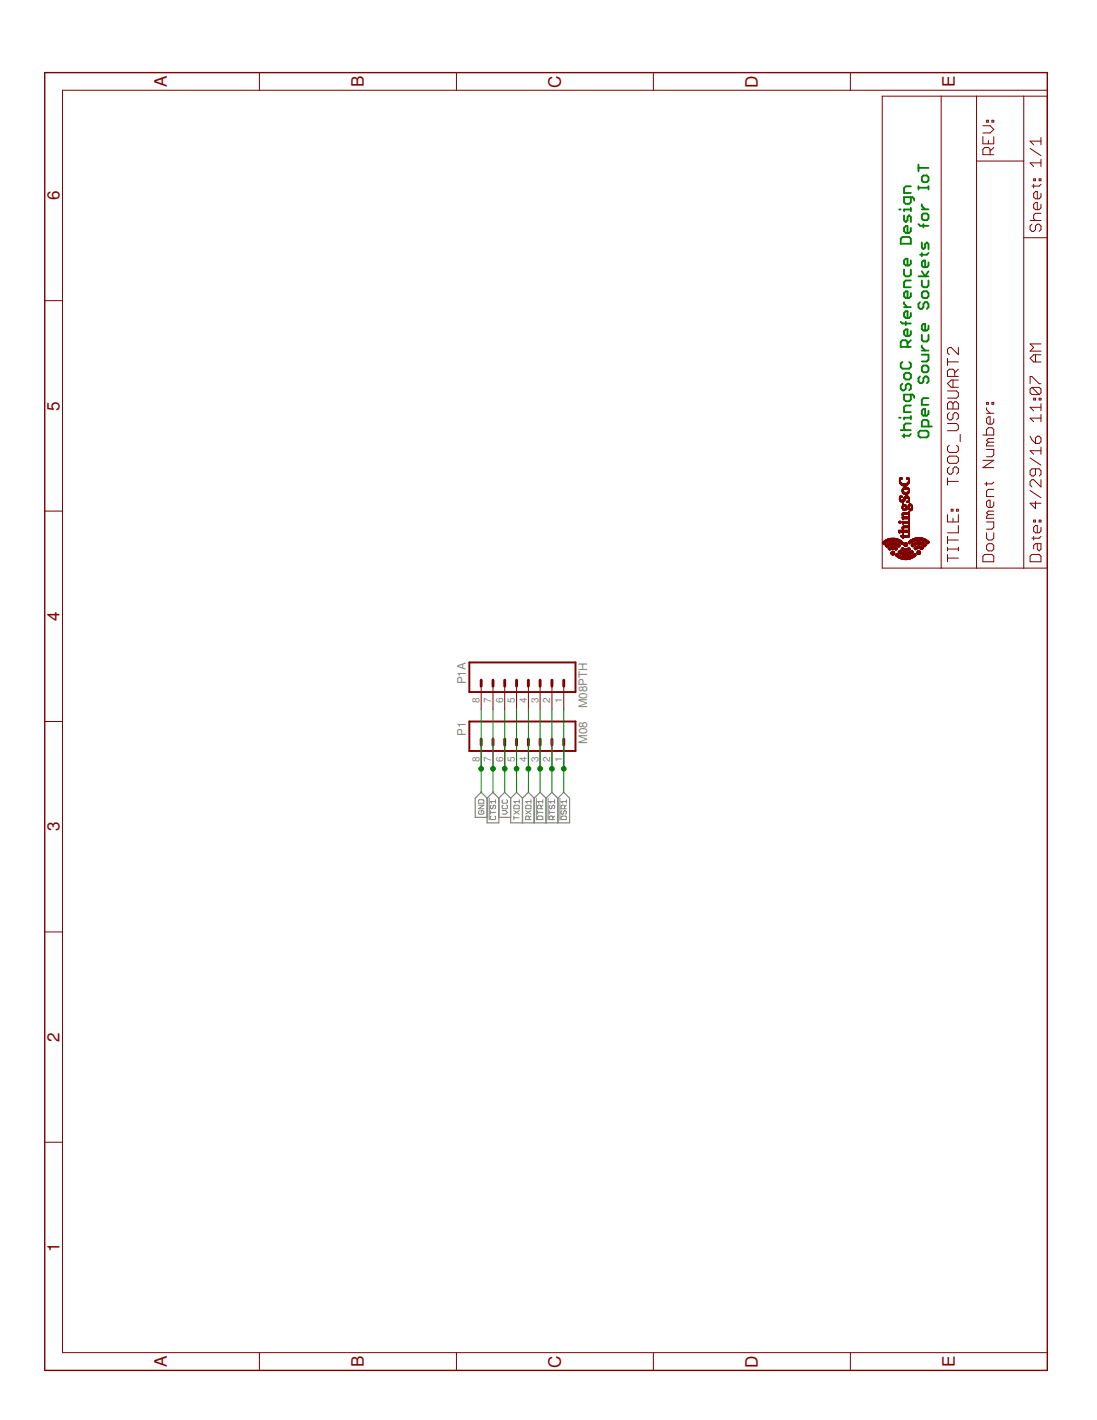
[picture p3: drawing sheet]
<svg xmlns="http://www.w3.org/2000/svg" width="216mm" height="279mm" viewBox="0 0 216 279" stroke-linecap="round" stroke-linejoin="round" font-family="sans-serif">
<defs><g id="words">
<g font-size="3.4" fill="#800000">
<text x="32.9" y="17.1" transform="rotate(-90 32.9 17.1)">A</text>
<text x="71.6" y="17.1" transform="rotate(-90 71.6 17.1)">B</text>
<text x="110.4" y="17.2" transform="rotate(-90 110.4 17.2)">C</text>
<text x="149.2" y="17.2" transform="rotate(-90 149.2 17.2)">D</text>
<text x="187.9" y="17.1" transform="rotate(-90 187.9 17.1)">E</text>
<text x="11.7" y="39.4" transform="rotate(-90 11.7 39.4)">6</text>
<text x="11.7" y="80.8" transform="rotate(-90 11.7 80.8)">5</text>
<text x="11.7" y="122.2" transform="rotate(-90 11.7 122.2)">4</text>
<text x="11.7" y="163.6" transform="rotate(-90 11.7 163.6)">3</text>
<text x="11.7" y="205" transform="rotate(-90 11.7 205)">2</text>
<text x="11.7" y="246.4" transform="rotate(-90 11.7 246.4)">1</text>
<text x="32.9" y="269" transform="rotate(-90 32.9 269)">A</text>
<text x="71.6" y="269" transform="rotate(-90 71.6 269)">B</text>
<text x="110.4" y="269.1" transform="rotate(-90 110.4 269.1)">C</text>
<text x="149.2" y="269.1" transform="rotate(-90 149.2 269.1)">D</text>
<text x="187.9" y="269" transform="rotate(-90 187.9 269)">E</text>
</g>
<g font-size="2.3" fill="#808080">
<text x="91.7" y="134.7" transform="rotate(-90 91.7 134.7)">P1A</text>
<text x="115.6" y="139.4" transform="rotate(-90 115.6 139.4)">M08PTH</text>
<text x="91.7" y="144.8" transform="rotate(-90 91.7 144.8)">P1</text>
<text x="115.6" y="146.4" transform="rotate(-90 115.6 146.4)">M08</text>
</g>
<g font-size="2" fill="#808080">
<text x="94.4" y="138.2" transform="rotate(-90 94.4 138.2)">8</text>
<text x="96.7" y="138.2" transform="rotate(-90 96.7 138.2)">7</text>
<text x="99" y="138.2" transform="rotate(-90 99 138.2)">6</text>
<text x="101.3" y="138.2" transform="rotate(-90 101.3 138.2)">5</text>
<text x="103.7" y="138.2" transform="rotate(-90 103.7 138.2)">4</text>
<text x="106" y="138.2" transform="rotate(-90 106 138.2)">3</text>
<text x="108.3" y="138.2" transform="rotate(-90 108.3 138.2)">2</text>
<text x="110.6" y="138.2" transform="rotate(-90 110.6 138.2)">1</text>
<text x="94.4" y="149.8" transform="rotate(-90 94.4 149.8)">8</text>
<text x="96.7" y="149.8" transform="rotate(-90 96.7 149.8)">7</text>
<text x="99" y="149.8" transform="rotate(-90 99 149.8)">6</text>
<text x="101.3" y="149.8" transform="rotate(-90 101.3 149.8)">5</text>
<text x="103.7" y="149.8" transform="rotate(-90 103.7 149.8)">4</text>
<text x="106" y="149.8" transform="rotate(-90 106 149.8)">3</text>
<text x="108.3" y="149.8" transform="rotate(-90 108.3 149.8)">2</text>
<text x="110.6" y="149.8" transform="rotate(-90 110.6 149.8)">1</text>
</g>
</g></defs>
<g fill="none" stroke="#808080" stroke-width=".23">
<path d="M95.9 157.1l-1.2-1.2-1.2 1.2v3.7h2.4M95.9 157.1v4.8h2.3v-4.8M95.9 157.1l1.1-1.2 1.2 1.2M98.2 157.1l1.1-1.2 1.2 1.2M100.5 157.1v4.8h11.6v-4.8l-1.1-1.2-1.2 1.2M100.5 157.1l1.2-1.2 1.1 1.2M102.8 157.1v4.8M102.8 157.1l1.2-1.2 1.1 1.2M105.1 157.1v4.8M105.1 157.1l1.2-1.2 1.2 1.2M107.5 157.1l1.1-1.2 1.2 1.2M107.5 157.1v4.8"/>
<path d="M109.8 157.1v4.8M98.2 160.8h2.3"/>
</g>
<g fill="none" stroke="#808080" stroke-width=".2">
<path d="M94.2 158.4h1l-1 .7h1M94.3 159.5l-.1 .2v.3l.1 .2h.7l.2-.2v-.3l-.2-.2h-.3v.4M94.3 157.4h.7l.2 .1v.6h-1v-.6zM96.3 157.1v4.2M96.5 159.5v.7M96.5 159.9h1M96.7 158.4l-.2 .2v.4l.3 .1 .2-.1v-.4l.4-.2 .1 .2v.4l-.1 .1M97.5 157.7h-1l.3 .4M97.5 157.4v.7M98.8 159.5h.7l.4 .4-.4 .3h-.7M99 158.4l-.2 .2v.4l.2 .1h.7l.2-.1v-.4l-.2-.2M99 157.4l-.2 .1v.4l.2 .2h.7l.2-.2v-.4l-.2-.1"/>
<path d="M101.1 158.6l.2-.2h.7l.2 .2v.5h-1.1zM101.1 159.5l1.1 .7M102.2 159.5l-1.1 .7M102.2 157.4v.7M102.2 157.7h-1.1l.4 .4M103.5 158.6l.1-.2h.7l.2 .2v.5h-1zM103.5 159.5l1 .7M104.5 157.7h-1l.3 .4M104.5 159.5l-1 .7M104.5 157.4v.7M105.6 157.1v4.2M105.8 159.9h1"/>
<path d="M105.8 159.5v.7M106.5 159.1v-.5l-.2-.2h-.3l-.2 .2v.5h1M106.8 157.7h-1l.3 .4M106.8 157.4v.7M106.8 158.4l-.3 .4M107.9 157.1v4.2M108.1 159.9h1.1M108.1 159.5v.7M108.3 158.4l-.2 .2v.4l.2 .1 .3-.1v-.4l.2-.2 .4 .2v.4l-.2 .1M109.2 157.7h-1.1l.4 .4M109.2 157.4v.7M110.2 157.1v4.2"/>
<path d="M110.6 159.5l-.2 .2v.3l.4 .2 .2-.2v-.3l.3-.2 .2 .2v.3l-.2 .2M111.1 159.1v-.5l-.1-.2h-.4l-.2 .2v.5h1.1M111.5 157.7h-1.1l.4 .4M111.5 157.4v.7M111.5 158.4l-.4 .4M96.7 160.6l-.2 .1v.4l.2 .2h.7l.1-.2v-.4l-.1-.1M101.1 160.9h1.1M101.1 160.6v.7M104.2 161.3v-.6l-.2-.1h-.4l-.1 .1v.6h1M104.5 160.6l-.3 .3M105.8 160.7l.2-.1h.7l.1 .1v.6h-1zM108.8 161.3v-.6l-.2-.1h-.3l-.2 .1v.6h1.1"/>
<path d="M109.2 160.6l-.4 .3M110.4 160.7l.2-.1h.7l.2 .1v.6h-1.1z"/>
</g>
<g fill="none" stroke="#800000" stroke-width=".2">
<path d="M51.1 14.3v3.5M89.8 14.3v3.5M128.6 14.3v3.5M167.4 14.3v3.5M173.6 18.9h32.5v92.9h-32.5zM185.2 18.9v92.9M192.2 18.9v92.9M201.5 18.9v92.9M206.1 17.8h-193.8v248.3h193.8M192.2 31.7h9.3M193.4 26.9v1.4h2.2v-1.4M193.4 24.7h1.5l.7 .8-.7 .7h-1.5"/>
<path d="M194.2 23.7h.3v.3h-.3zM194.5 27.6v.7M194.9 30.4v-1l-.4-.4h-.7l-.4 .4v1h2.2M195.2 23.7h.4v.3h-.4zM195.6 29l-.7 .7M202.7 29.2l2.2 1.4M203.4 35.2h.4v.4h-.4zM203.4 36.3v.7M204.5 35.2h.4v.4h-.4zM204.9 27.1v1.4M204.9 31.3v1.5M204.9 38.1v.7l-.4 .3h-.7l-.4-.3v-.7l.4-.4h.4v1.4"/>
<path d="M204.9 36.3l-.4 .3h-1.4M204.9 32h-2.2l.7 .8M204.9 27.8h-2.2l.7 .7M8.8 59.2h3.5M201.5 46.8h4.6M202.7 43.4h2.2M203.1 44.1l-.4 .4v.7l.4 .3h.3l.4-.3v-.7l.4-.4h.3l.4 .4v.7l-.4 .3M204.9 40.2v.7l-.4 .4h-.7l-.4-.4v-.7l.4-.4h.4v1.5M204.9 42h-1.1l-.4 .3v.7l.4 .4M186.5 70.5v1.4M186.5 79.4l.3-.3h.4l.4 .3 .3-.3h.4l.3 .3v1.1h-2.1zM186.5 76.9h1.8l.3 .4v.7l-.3 .3h-1.8"/>
<path d="M186.5 71.2h2.1M187.6 74.8v1.4M187.6 79.4v1.1M187.9 74.1v-1.1l-.3-.4h-.8l-.3 .4v1.1h2.1M188.6 74.8h-1.4l-.7 .7 .7 .7h1.4M188.6 68.4v1.4l-1.4-1.4h-.4l-.3 .3v.7l.3 .4M188.6 72.6l-.7 .7M194.2 79.2h.3v.3h-.3zM195.2 79.2h.4v.3h-.4zM202.7 75.5v-1.4h.4l1.4 1.4h.4M203.1 76.2h1.4l.4 .4v.7l-.4 .3M203.1 76.2l-.4 .4v.7l.4 .3h1.4"/>
<path d="M203.1 76.2l1.4 1.4M203.4 78.4h.4v.3h-.4zM203.8 69.8v1.4M204.5 78.4h.4v.3h-.4zM204.9 79.4v1.4M204.9 69.8h-1.5l-.7 .7 .7 .7h1.5M204.9 67.7h-2.2l.7 .7-.7 .7h2.2M186.5 94v1.4M186.5 83.3h1.8l.3 .4v.7l-.3 .4h-1.8M186.5 94.7h2.1M186.8 81.2l-.3 .4v.7l.3 .3h.4l.4-.3v-.7l.3-.4h.4l.3 .4v.7l-.3 .3M186.8 87.6l-.3 .4v.7l.3 .3h1.5l.3-.3v-.7l-.3-.4"/>
<path d="M186.8 89.7h1.5l.3 .4v.7l-.3 .4h-1.5l-.3-.4v-.7zM186.8 91.9l-.3 .3v.7l.3 .4h.4l.4-.4v-.7l.3-.3h.4l.3 .3v.7l-.3 .4M189 85.5v1.4M193.4 85.6h2.2v-1.1l-.4-.3h-.7l-.3 .3v1.1M193.4 90.6h2.2l-2.2 1.4h2.2M194.2 88.4h1.4v1.1l-.4 .4h-1M194.2 80.2v.4l.7 .7M194.2 94.8v.8M194.2 81.3h1.4M194.5 87l-.3 .4v.3h1.4M194.5 87h1.1M195.6 82.4v.7l-.4 .4h-.7l-.3-.4v-.7l.3-.4h.4v1.5"/>
<path d="M195.6 98.8v.7l-.4 .3h-.7l-.3-.3v-.7l.3-.4h.4v1.4M195.6 96.3h-1.1l-.3 .3v1.1h1.4M195.6 94.8l-.4 .4h-1.4M195.6 86.3h-1.1l-.3 .4 .3 .3M202.7 96.5l2.2 1.4M202.7 90.1l2.2 1.4M202.7 85.8l.4 .8 .7 .6M203.8 86.2l.4-.4h.3l.4 .4v.7l-.4 .3h-.7zM203.8 92.2v1.1l-.4 .4h-.3l-.4-.4v-.7l.4-.4h1.4l.4 .4v.7l-.4 .4M203.8 98.7v1.4l-1.1-1.1h2.2M204.9 81.6v1.4M204.9 88v1.4"/>
<path d="M204.9 94.4v1.4l-1.5-1.4h-.3l-.4 .3v.8l.4 .3M204.9 88.7h-2.2l.7 .7M204.9 82.3h-2.2l.7 .7M204.9 80.1h-2.2l.7 .7M8.8 100.6h3.5M186.5 101.3v1.4h2.1v-1.4M186.5 109.8h2.1M186.5 105.5v1.5M186.5 107.7v.7M186.5 109.1v1.4M186.5 108h2.1M186.5 106.3h2.1"/>
<path d="M187.2 100.2h.4v.4h-.4zM187.6 102v.7M188.3 100.2h.3v.4h-.3zM188.6 103.4v1.4h-2.1M188.6 107.7v.7M193.4 109.5l.4-.4h1.4l.4 .4v1h-2.2zM194.2 107.3l.3-.3h.7l.4 .3v.7l-.4 .4h-.7l-.3-.4zM194.2 102.7h1.4v1.1l-.4 .3h-1M194.2 104.8v1.1l.3 .4h.7l.4-.4v-1.1M194.5 101.3l-.3 .3v.4h1.4M194.5 101.3h1.1M195.6 100.6h-1.1l-.3 .3 .3 .4"/>
<path d="M202.7 109.5l.4-.4h1.4l.4 .4v1h-2.2zM203.4 102.3h.4v.4h-.4zM203.4 105.5v.8M204.2 107v1l.3 .4 .4-.4v-1h-1.1l-.4 .3v.7M204.5 102.3h.4v.4h-.4zM204.9 103.8v.7l-.4 .3h-.7l-.4-.3v-.7l.4-.4h.4v1.4M204.9 105.5l-.4 .4h-1.4M94.7 135v4.6M97 135v4.6M99.3 135v4.6M101.7 135v4.6M104 135v4.6"/>
<path d="M106.3 135v4.6M108.6 135v4.6M111 135v4.6M8.8 142h3.5M94.7 146.6v4.6M97 146.6v4.6M99.3 146.6v4.6M101.7 146.6v4.6M104 146.6v4.6M106.3 146.6v4.6M108.6 146.6v4.6M111 146.6v4.6"/>
<path d="M8.8 183.4h3.5M8.8 224.7h3.5M51.1 266.1v3.5M89.8 266.1v3.5M128.6 266.1v3.5M167.4 266.1v3.5"/>
</g>
<path d="M8.8 14.3h197.3v255.3h-197.3z" fill="none" stroke="#800000" stroke-width=".28"/>
<path d="M92.4 130.3h20.9v5.9h-20.9zM92.4 142h20.9v5.8h-20.9z" fill="none" stroke="#800000" stroke-width=".38"/>
<g fill="none" stroke="#800000" stroke-width=".57">
<path d="M94.7 133.8v1.2M97 133.8v1.2M99.3 133.8v1.2M101.7 133.8v1.2M104 133.8v1.2M106.3 133.8v1.2M108.6 133.8v1.2M111 133.8v1.2M94.7 145.4v1.2M97 145.4v1.2M99.3 145.4v1.2M101.7 145.4v1.2"/>
<path d="M104 145.4v1.2M106.3 145.4v1.2M108.6 145.4v1.2M111 145.4v1.2"/>
</g>
<g fill="#800000" stroke="#800000" stroke-width=".2">
<path d="M182.8 106.6l.1 .2z"/>
<path d="M182.8 106.6v.2z"/>
<path d="M182.7 106.5l.1 .4z"/>
<path d="M182.7 106.5v.4z"/>
<path d="M182.6 106.4l.1 .6z"/>
<path d="M182.6 106.4v.6z"/>
<path d="M182.5 106.4l.1 .6z"/>
<path d="M182.5 106.3v.7z"/>
<path d="M182.4 106.3l.1 .7z"/>
<path d="M182.4 106.3l.1 .6z"/>
<path d="M182.4 106.3v.6z"/>
<path d="M182.4 106.2v.7z"/>
<path d="M182.3 106.2l.1 .6z"/>
<path d="M182.3 106.2v.6z"/>
<path d="M182.3 107.2v.1z"/>
<path d="M182.2 107.2l.1 .2z"/>
<path d="M182.2 106.2l.1 .6z"/>
<path d="M182.2 106.2l.1 .5z"/>
<path d="M182.2 107.1v.3z"/>
<path d="M182.2 106.2v.5z"/>
<path d="M182.2 106.1v.6z"/>
<path d="M182.1 107.1l.1 .4z"/>
<path d="M182.1 106.1l.1 .6z"/>
<path d="M182.1 107.1v.4z"/>
<path d="M182.1 106.1v.6z"/>
<path d="M182.1 107v.5z"/>
<path d="M182 107l.1 .6z"/>
<path d="M182 106l.1 .6z"/>
<path d="M182 107v.6z"/>
<path d="M182 106v.6z"/>
<path d="M181.9 107l.1 .6z"/>
<path d="M181.9 106l.1 .6z"/>
<path d="M181.9 106.9v.7z"/>
<path d="M181.9 106v.6z"/>
<path d="M181.9 107v.5z"/>
<path d="M181.9 106.9v.6z"/>
<path d="M181.8 106.9l.1 .6z"/>
<path d="M181.8 106l.1 .6z"/>
<path d="M181.8 106l.1 .5z"/>
<path d="M181.8 106.9v.5z"/>
<path d="M181.8 106v.5z"/>
<path d="M181.8 105.9v.6z"/>
<path d="M181.7 106.8l.1 .6z"/>
<path d="M181.7 105.9l.1 .6z"/>
<path d="M181.7 106.8v.6z"/>
<path d="M181.7 105.9v.6z"/>
<path d="M181.7 107.8v.1z"/>
<path d="M181.6 107.8l.1 .2z"/>
<path d="M181.6 106.8l.1 .6z"/>
<path d="M181.6 105.9l.1 .6z"/>
<path d="M181.6 107.7l.1 .3z"/>
<path d="M181.6 106.8l.1 .5z"/>
<path d="M181.6 107.7v.3z"/>
<path d="M181.6 106.8v.5z"/>
<path d="M181.6 105.9v.5z"/>
<path d="M181.5 107.7l.1 .4z"/>
<path d="M181.5 106.7l.1 .6z"/>
<path d="M181.5 105.9l.1 .5z"/>
<path d="M181.5 107.6v.5z"/>
<path d="M181.5 106.8v.5z"/>
<path d="M181.5 105.9v.5z"/>
<path d="M181.5 106.7v.6z"/>
<path d="M181.4 107.6l.1 .6z"/>
<path d="M181.4 106.7l.1 .6z"/>
<path d="M181.4 105.9l.1 .5z"/>
<path d="M181.4 107.6l.1 .5z"/>
<path d="M181.4 107.6v.5z"/>
<path d="M181.4 106.7v.6z"/>
<path d="M181.4 105.8v.6z"/>
<path d="M181.4 106.7v.5z"/>
<path d="M181.4 105.9v.5z"/>
<path d="M181.3 107.6l.1 .5z"/>
<path d="M181.3 106.7l.1 .5z"/>
<path d="M181.3 105.9l.1 .5z"/>
<path d="M181.3 107.5l.1 .6z"/>
<path d="M181.3 107.5v.6z"/>
<path d="M181.3 106.7v.5z"/>
<path d="M181.3 105.9v.5z"/>
<path d="M181.3 105.8v.5z"/>
<path d="M181.2 107.5l.1 .6z"/>
<path d="M181.2 106.7l.1 .5z"/>
<path d="M181.2 105.8l.1 .5z"/>
<path d="M181.2 107.5l.1 .5z"/>
<path d="M181.2 107.5v.5z"/>
<path d="M181.2 106.7v.5z"/>
<path d="M181.2 105.8v.5z"/>
<path d="M181.1 108.6l.1 .2z"/>
<path d="M181.1 107.5l.1 .5z"/>
<path d="M181.1 106.7l.1 .5z"/>
<path d="M181.1 105.8l.1 .5z"/>
<path d="M181.1 108.6l.1 .3z"/>
<path d="M181.1 108.5v.4z"/>
<path d="M181.1 107.5v.5z"/>
<path d="M181.1 106.7v.5z"/>
<path d="M181.1 105.8v.5z"/>
<path d="M181.1 108.5v.5z"/>
<path d="M181.1 106.6v.5z"/>
<path d="M181 108.4l.1 .6z"/>
<path d="M181 107.5l.1 .4z"/>
<path d="M181 106.6l.1 .5z"/>
<path d="M181 105.8l.1 .5z"/>
<path d="M181 108.5v.6z"/>
<path d="M181 107.5v.4z"/>
<path d="M181 106.6v.5z"/>
<path d="M181 105.8v.5z"/>
<path d="M181 108.4v.7z"/>
<path d="M181 107.4v.5z"/>
<path d="M180.9 108.4l.1 .7z"/>
<path d="M180.9 107.4l.1 .5z"/>
<path d="M180.9 106.6l.1 .5z"/>
<path d="M180.9 105.8l.1 .5z"/>
<path d="M180.9 108.4v.7z"/>
<path d="M180.9 107.4v.5z"/>
<path d="M180.9 106.6v.5z"/>
<path d="M180.9 105.8v.5z"/>
<path d="M180.8 108.4l.1 .7z"/>
<path d="M180.8 107.4l.1 .5z"/>
<path d="M180.8 106.6l.1 .5z"/>
<path d="M180.8 105.8l.1 .5z"/>
<path d="M180.8 108.4v.7z"/>
<path d="M180.8 107.4v.5z"/>
<path d="M180.8 106.6v.5z"/>
<path d="M180.8 105.8v.5z"/>
<path d="M180.7 108.4l.1 .7z"/>
<path d="M180.7 107.4l.1 .5z"/>
<path d="M180.7 106.6l.1 .5z"/>
<path d="M180.7 105.8l.1 .5z"/>
<path d="M180.7 108.4v.7z"/>
<path d="M180.7 107.4v.5z"/>
<path d="M180.7 106.6v.5z"/>
<path d="M180.7 105.8v.5z"/>
<path d="M180.6 108.4l.1 .7z"/>
<path d="M180.6 107.4l.1 .5z"/>
<path d="M180.6 106.6l.1 .5z"/>
<path d="M180.6 105.8l.1 .5z"/>
<path d="M180.6 108.4v.6z"/>
<path d="M180.6 107.5v.4z"/>
<path d="M180.6 106.6v.5z"/>
<path d="M180.6 105.8v.5z"/>
<path d="M180.6 108.5v.5z"/>
<path d="M180.6 107.5v.5z"/>
<path d="M180.5 108.5l.1 .5z"/>
<path d="M180.5 107.5l.1 .5z"/>
<path d="M180.5 106.6l.1 .5z"/>
<path d="M180.5 105.8l.1 .5z"/>
<path d="M180.5 108.5v.4z"/>
<path d="M180.5 107.5v.5z"/>
<path d="M180.5 106.6v.5z"/>
<path d="M180.5 105.8v.5z"/>
<path d="M180.5 108.6v.3z"/>
<path d="M180.5 106.7v.5z"/>
<path d="M180.4 108.6l.1 .2z"/>
<path d="M180.4 107.5l.1 .5z"/>
<path d="M180.4 106.7l.1 .5z"/>
<path d="M180.4 105.8l.1 .5z"/>
<path d="M180.4 107.5v.5z"/>
<path d="M180.4 106.7v.5z"/>
<path d="M180.4 105.8v.5z"/>
<path d="M180.4 107.5v.6z"/>
<path d="M180.3 107.5l.1 .6z"/>
<path d="M180.3 106.7l.1 .5z"/>
<path d="M180.3 105.8l.1 .5z"/>
<path d="M180.3 105.9l.1 .5z"/>
<path d="M180.3 107.5v.6z"/>
<path d="M180.3 106.7v.5z"/>
<path d="M180.3 105.9v.5z"/>
<path d="M180.3 107.6v.5z"/>
<path d="M180.2 109.2l.1 .1z"/>
<path d="M180.2 107.6l.1 .5z"/>
<path d="M180.2 106.7l.1 .5z"/>
<path d="M180.2 105.9l.1 .5z"/>
<path d="M180.2 109.1l.1 .2z"/>
<path d="M180.2 107.6l.1 .6z"/>
<path d="M180.2 109.1v.2z"/>
<path d="M180.2 107.6v.6z"/>
<path d="M180.2 106.7v.6z"/>
<path d="M180.2 105.9v.5z"/>
<path d="M180.2 109.1v.3z"/>
<path d="M180.1 109.1l.1 .3z"/>
<path d="M180.1 107.6l.1 .6z"/>
<path d="M180.1 106.7l.1 .6z"/>
<path d="M180.1 105.9l.1 .5z"/>
<path d="M180.1 109l.1 .4z"/>
<path d="M180.1 107.6l.1 .5z"/>
<path d="M180.1 109v.4z"/>
<path d="M180.1 107.6v.5z"/>
<path d="M180.1 106.8v.5z"/>
<path d="M180.1 105.9v.5z"/>
<path d="M180.1 109v.5z"/>
<path d="M180.1 107.7v.4z"/>
<path d="M180.1 106.7v.6z"/>
<path d="M180 108.9l.1 .6z"/>
<path d="M180 107.7l.1 .3z"/>
<path d="M180 106.8l.1 .5z"/>
<path d="M180 105.9l.1 .5z"/>
<path d="M180 108.9v.6z"/>
<path d="M180 107.7v.3z"/>
<path d="M180 106.8v.5z"/>
<path d="M180 105.9v.5z"/>
<path d="M180 105.9v.6z"/>
<path d="M180 107.7v.2z"/>
<path d="M179.9 108.9l.1 .6z"/>
<path d="M179.9 107.8l.1 .1z"/>
<path d="M179.9 106.8l.1 .6z"/>
<path d="M179.9 105.9l.1 .5z"/>
<path d="M179.9 108.9l.1 .7z"/>
<path d="M179.9 109v.6z"/>
<path d="M179.9 106.8v.6z"/>
<path d="M179.9 105.9v.6z"/>
<path d="M179.9 106v.5z"/>
<path d="M179.8 109l.1 .6z"/>
<path d="M179.8 106.9l.1 .5z"/>
<path d="M179.8 106l.1 .5z"/>
<path d="M179.8 109v.6z"/>
<path d="M179.8 106.9v.6z"/>
<path d="M179.8 106v.5z"/>
<path d="M179.8 109.1v.5z"/>
<path d="M179.7 109.1l.1 .6z"/>
<path d="M179.7 106.9l.1 .6z"/>
<path d="M179.7 106l.1 .5z"/>
<path d="M179.7 106l.1 .6z"/>
<path d="M179.7 109.1v.6z"/>
<path d="M179.7 107v.5z"/>
<path d="M179.7 106v.6z"/>
<path d="M179.7 108.6v.1z"/>
<path d="M179.7 106.9v.7z"/>
<path d="M179.7 107v.6z"/>
<path d="M179.6 109.2l.1 .5z"/>
<path d="M179.6 108.5l.1 .3z"/>
<path d="M179.6 107l.1 .6z"/>
<path d="M179.6 106l.1 .6z"/>
<path d="M179.6 106.1l.1 .5z"/>
<path d="M179.6 109.2v.6z"/>
<path d="M179.6 108.5v.3z"/>
<path d="M179.6 107v.6z"/>
<path d="M179.6 106.1v.5z"/>
<path d="M179.6 99.7v.4z"/>
<path d="M179.5 109.2l.1 .6z"/>
<path d="M179.5 108.4l.1 .4z"/>
<path d="M179.5 107l.1 .5z"/>
<path d="M179.5 106.1l.1 .6z"/>
<path d="M179.5 99.6l.1 .6z"/>
<path d="M179.5 107.1l.1 .4z"/>
<path d="M179.5 109.3v.5z"/>
<path d="M179.5 108.4v.5z"/>
<path d="M179.5 107.1v.4z"/>
<path d="M179.5 106.1v.6z"/>
<path d="M179.5 99.5v.8z"/>
<path d="M179.5 99.4v.9z"/>
<path d="M179.5 99.4v1z"/>
<path d="M179.4 109.3l.1 .5z"/>
<path d="M179.4 108.3l.1 .6z"/>
<path d="M179.4 107.1l.1 .3z"/>
<path d="M179.4 106.2l.1 .5z"/>
<path d="M179.4 99.3l.1 1.1z"/>
<path d="M179.4 109.3l.1 .6z"/>
<path d="M179.4 99.9l.1 .5z"/>
<path d="M179.4 99.3l.1 .4z"/>
<path d="M179.4 109.3v.6z"/>
<path d="M179.4 108.3v.6z"/>
<path d="M179.4 107.2v.2z"/>
<path d="M179.4 106.2v.6z"/>
<path d="M179.4 100v.4z"/>
<path d="M179.4 99.3v.3z"/>
<path d="M179.4 108.3v.7z"/>
<path d="M179.3 109.3l.1 .6z"/>
<path d="M179.3 108.4l.1 .6z"/>
<path d="M179.3 107.2l.1 .1z"/>
<path d="M179.3 106.2l.1 .6z"/>
<path d="M179.3 100.1l.1 .4z"/>
<path d="M179.3 99.3l.1 .2z"/>
<path d="M179.3 109.3v.6z"/>
<path d="M179.3 108.4v.6z"/>
<path d="M179.3 106.2v.6z"/>
<path d="M179.3 100.1v.4z"/>
<path d="M179.3 99.2v.4z"/>
<path d="M179.3 109.4v.5z"/>
<path d="M179.3 99.2v.3z"/>
<path d="M179.3 106.3v.5z"/>
<path d="M179.2 109.4l.1 .5z"/>
<path d="M179.2 108.4l.1 .6z"/>
<path d="M179.2 106.3l.1 .6z"/>
<path d="M179.2 100.1l.1 .4z"/>
<path d="M179.2 99.2l.1 .3z"/>
<path d="M179.2 108.5l.1 .6z"/>
<path d="M179.2 109.4v.5z"/>
<path d="M179.2 108.5v.6z"/>
<path d="M179.2 106.3v.6z"/>
<path d="M179.2 100.1v.4z"/>
<path d="M179.2 99.2v.3z"/>
<path d="M179.2 109.4v.6z"/>
<path d="M179.2 106.3v.7z"/>
<path d="M179.2 99.1v.4z"/>
<path d="M179.1 109.5l.1 .5z"/>
<path d="M179.1 108.5l.1 .6z"/>
<path d="M179.1 106.3l.1 .7z"/>
<path d="M179.1 100.1l.1 .4z"/>
<path d="M179.1 99.1l.1 .4z"/>
<path d="M179.1 109.4l.1 .6z"/>
<path d="M179.1 108.6l.1 .5z"/>
<path d="M179.1 108l.1 .1z"/>
<path d="M179.1 106.4l.1 .6z"/>
<path d="M179.1 109.4v.6z"/>
<path d="M179.1 108.6v.5z"/>
<path d="M179.1 108v.2z"/>
<path d="M179.1 106.4v.6z"/>
<path d="M179.1 100.1v.4z"/>
<path d="M179.1 99.1v.4z"/>
<path d="M179 109.5l.1 .5z"/>
<path d="M179 108.6l.1 .5z"/>
<path d="M179 108l.1 .2z"/>
<path d="M179 106.4l.1 .6z"/>
<path d="M179 100.1l.1 .4z"/>
<path d="M179 99.1l.1 .4z"/>
<path d="M179 107.9l.1 .3z"/>
<path d="M179 109.5v.5z"/>
<path d="M179 108.6v.5z"/>
<path d="M179 107.9v.3z"/>
<path d="M179 106.4v.6z"/>
<path d="M179 100.1v.4z"/>
<path d="M179 99.1v.5z"/>
<path d="M179 108.6v.6z"/>
<path d="M179 100.1v.3z"/>
<path d="M179 107.9v.4z"/>
<path d="M179 105.3v.2z"/>
<path d="M179 99.2v.5z"/>
<path d="M179 98.1v.4z"/>
<path d="M179 96.4v.3z"/>
<path d="M179 94.4v.4z"/>
<path d="M178.9 109.5l.1 .5z"/>
<path d="M178.9 108.6l.1 .6z"/>
<path d="M178.9 107.8l.1 .5z"/>
<path d="M178.9 106.5l.1 .4z"/>
<path d="M178.9 105.2l.1 .4z"/>
<path d="M178.9 104.2l.1 .7z"/>
<path d="M178.9 103.3l.1 .7z"/>
<path d="M178.9 102.4l.1 .7z"/>
<path d="M178.9 101.6l.1 .6z"/>
<path d="M178.9 100.7l.1 .7z"/>
<path d="M178.9 100.1l.1 .3z"/>
<path d="M178.9 99.2l.1 .6z"/>
<path d="M178.9 98l.1 .6z"/>
<path d="M178.9 96.3l.1 .5z"/>
<path d="M178.9 94.3l.1 .6z"/>
<path d="M178.9 105.1l.1 .5z"/>
<path d="M178.9 99.2l.1 .7z"/>
<path d="M178.9 98l.1 .8z"/>
<path d="M178.9 96.3l.1 .6z"/>
<path d="M178.9 94.2l.1 .8z"/>
<path d="M178.9 109.5v.5z"/>
<path d="M178.9 108.6v.6z"/>
<path d="M178.9 107.8v.5z"/>
<path d="M178.9 106.5v.4z"/>
<path d="M178.9 105v.7z"/>
<path d="M178.9 104.2v.7z"/>
<path d="M178.9 103.3v.7z"/>
<path d="M178.9 102.4v.7z"/>
<path d="M178.9 101.6v.6z"/>
<path d="M178.9 100.7v.7z"/>
<path d="M178.9 99.2v1.1z"/>
<path d="M178.9 97.9v.9z"/>
<path d="M178.9 96.2v.7z"/>
<path d="M178.9 94.1v.9z"/>
<path d="M178.9 99.2v1z"/>
<path d="M178.9 97.9v1z"/>
<path d="M178.9 96.2v.8z"/>
<path d="M178.9 94v1.1z"/>
<path d="M178.9 108.7v.5z"/>
<path d="M178.9 106.6v.2z"/>
<path d="M178.9 97.8v1.1z"/>
<path d="M178.9 96.1v.9z"/>
<path d="M178.8 109.5l.1 .5z"/>
<path d="M178.8 108.7l.1 .5z"/>
<path d="M178.8 107.7l.1 .6z"/>
<path d="M178.8 106.6l.1 .2z"/>
<path d="M178.8 105l.1 .7z"/>
<path d="M178.8 104.2l.1 .7z"/>
<path d="M178.8 103.3l.1 .7z"/>
<path d="M178.8 102.4l.1 .7z"/>
<path d="M178.8 101.6l.1 .6z"/>
<path d="M178.8 100.7l.1 .6z"/>
<path d="M178.8 99.3l.1 .9z"/>
<path d="M178.8 97.8l.1 1.1z"/>
<path d="M178.8 96.1l.1 .9z"/>
<path d="M178.8 94l.1 1.2z"/>
<path d="M178.8 109.5v.5z"/>
<path d="M178.8 108.7v.5z"/>
<path d="M178.8 107.8v.6z"/>
<path d="M178.8 106.6v.2z"/>
<path d="M178.8 105v.7z"/>
<path d="M178.8 104.3v.4z"/>
<path d="M178.8 103.5v.3z"/>
<path d="M178.8 102.6v.4z"/>
<path d="M178.8 101.7v.4z"/>
<path d="M178.8 100.8v.4z"/>
<path d="M178.8 99.3v.9z"/>
<path d="M178.8 97.7v1.1z"/>
<path d="M178.8 96.6v.4z"/>
<path d="M178.8 96.1v.4z"/>
<path d="M178.8 94v1.2z"/>
<path d="M178.8 104.4v.3z"/>
<path d="M178.8 100.9v.3z"/>
<path d="M178.8 99.4v.8z"/>
<path d="M178.8 98.4v.5z"/>
<path d="M178.8 97.7v.5z"/>
<path d="M178.8 96.7v.4z"/>
<path d="M178.8 96.1v.3z"/>
<path d="M178.8 94.7v.5z"/>
<path d="M178.8 94v.4z"/>
<path d="M178.8 105.2v.5z"/>
<path d="M178.8 98.5v.4z"/>
<path d="M178.8 97.7v.4z"/>
<path d="M178.8 96v.4z"/>
<path d="M178.8 94.8v.5z"/>
<path d="M178.8 94v.3z"/>
<path d="M178.7 109.6l.1 .5z"/>
<path d="M178.7 108.7l.1 .5z"/>
<path d="M178.7 107.8l.1 .6z"/>
<path d="M178.7 105.3l.1 .4z"/>
<path d="M178.7 104.4l.1 .3z"/>
<path d="M178.7 103.5l.1 .3z"/>
<path d="M178.7 102.6l.1 .4z"/>
<path d="M178.7 101.7l.1 .4z"/>
<path d="M178.7 100.9l.1 .3z"/>
<path d="M178.7 99.5l.1 .7z"/>
<path d="M178.7 98.6l.1 .3z"/>
<path d="M178.7 97.7l.1 .4z"/>
<path d="M178.7 96.8l.1 .3z"/>
<path d="M178.7 96l.1 .4z"/>
<path d="M178.7 94.8l.1 .5z"/>
<path d="M178.7 94l.1 .3z"/>
<path d="M178.7 99.6l.1 .6z"/>
<path d="M178.7 97.7l.1 .3z"/>
<path d="M178.7 96.8l.1 .4z"/>
<path d="M178.7 109.6v.4z"/>
<path d="M178.7 108.7v.5z"/>
<path d="M178.7 107.8v.6z"/>
<path d="M178.7 105.3v.4z"/>
<path d="M178.7 104.4v.3z"/>
<path d="M178.7 103.5v.3z"/>
<path d="M178.7 102.6v.4z"/>
<path d="M178.7 101.7v.4z"/>
<path d="M178.7 100.9v.3z"/>
<path d="M178.7 99.7v.5z"/>
<path d="M178.7 98.6v.3z"/>
<path d="M178.7 97.6v.4z"/>
<path d="M178.7 96.8v.4z"/>
<path d="M178.7 95.9v.4z"/>
<path d="M178.7 94.9v.4z"/>
<path d="M178.7 94v.3z"/>
<path d="M178.7 109.6v.5z"/>
<path d="M178.7 107.9v.5z"/>
<path d="M178.7 105.4v.3z"/>
<path d="M178.7 99.9v.3z"/>
<path d="M178.7 94.9v.5z"/>
<path d="M178.6 109.6l.1 .5z"/>
<path d="M178.6 108.8l.1 .5z"/>
<path d="M178.6 107.9l.1 .5z"/>
<path d="M178.6 105.4l.1 .3z"/>
<path d="M178.6 104.4l.1 .3z"/>
<path d="M178.6 103.5l.1 .3z"/>
<path d="M178.6 102.6l.1 .4z"/>
<path d="M178.6 101.7l.1 .4z"/>
<path d="M178.6 100.9l.1 .3z"/>
<path d="M178.6 99.9l.1 .3z"/>
<path d="M178.6 98.6l.1 .3z"/>
<path d="M178.6 97.6l.1 .4z"/>
<path d="M178.6 96.8l.1 .4z"/>
<path d="M178.6 95.9l.1 .4z"/>
<path d="M178.6 95l.1 .4z"/>
<path d="M178.6 94l.1 .3z"/>
<path d="M178.6 109.6v.5z"/>
<path d="M178.6 108.8v.5z"/>
<path d="M178.6 107.9v.5z"/>
<path d="M178.6 107.1v.2z"/>
<path d="M178.6 105.4v.3z"/>
<path d="M178.6 104.4v.3z"/>
<path d="M178.6 103.5v.3z"/>
<path d="M178.6 102.6v.4z"/>
<path d="M178.6 101.7v.4z"/>
<path d="M178.6 100.9v.3z"/>
<path d="M178.6 100v.2z"/>
<path d="M178.6 98.6v.3z"/>
<path d="M178.6 97.6v.4z"/>
<path d="M178.6 96.8v.4z"/>
<path d="M178.6 95.9v.4z"/>
<path d="M178.6 95v.4z"/>
<path d="M178.6 94v.3z"/>
<path d="M178.6 107v.3z"/>
<path d="M178.5 109.6l.1 .5z"/>
<path d="M178.5 108.8l.1 .5z"/>
<path d="M178.5 107.9l.1 .6z"/>
<path d="M178.5 107l.1 .4z"/>
<path d="M178.5 105.4l.1 .3z"/>
<path d="M178.5 104.4l.1 .3z"/>
<path d="M178.5 103.5l.1 .3z"/>
<path d="M178.5 102.6l.1 .4z"/>
<path d="M178.5 101.7l.1 .4z"/>
<path d="M178.5 100.9l.1 .3z"/>
<path d="M178.5 100l.1 .2z"/>
<path d="M178.5 98.6l.1 .3z"/>
<path d="M178.5 97.6l.1 .4z"/>
<path d="M178.5 96.9l.1 .3z"/>
<path d="M178.5 95.9l.1 .4z"/>
<path d="M178.5 95l.1 .5z"/>
<path d="M178.5 94l.1 .3z"/>
<path d="M178.5 106.9l.1 .5z"/>
<path d="M178.5 99.9l.1 .3z"/>
<path d="M178.5 95.1l.1 .4z"/>
<path d="M178.5 109.6v.5z"/>
<path d="M178.5 108.8v.5z"/>
<path d="M178.5 107.9v.6z"/>
<path d="M178.5 106.9v.5z"/>
<path d="M178.5 105.4v.3z"/>
<path d="M178.5 104.4v.3z"/>
<path d="M178.5 103.5v.3z"/>
<path d="M178.5 102.6v.4z"/>
<path d="M178.5 101.7v.4z"/>
<path d="M178.5 100.9v.3z"/>
<path d="M178.5 100v.1z"/>
<path d="M178.5 98.6v.2z"/>
<path d="M178.5 97.6v.4z"/>
<path d="M178.5 96.9v.3z"/>
<path d="M178.5 95.9v.4z"/>
<path d="M178.5 95.1v.4z"/>
<path d="M178.5 94v.3z"/>
<path d="M178.5 106.9v.6z"/>
<path d="M178.5 99.9v.2z"/>
<path d="M178.5 96.9v.4z"/>
<path d="M178.5 99.7v.4z"/>
<path d="M178.4 109.6l.1 .5z"/>
<path d="M178.4 108.8l.1 .5z"/>
<path d="M178.4 107.9l.1 .6z"/>
<path d="M178.4 106.8l.1 .7z"/>
<path d="M178.4 105.4l.1 .3z"/>
<path d="M178.4 104.4l.1 .3z"/>
<path d="M178.4 103.5l.1 .3z"/>
<path d="M178.4 102.6l.1 .4z"/>
<path d="M178.4 101.7l.1 .4z"/>
<path d="M178.4 100.9l.1 .3z"/>
<path d="M178.4 99.6l.1 .5z"/>
<path d="M178.4 98.6l.1 .2z"/>
<path d="M178.4 97.6l.1 .4z"/>
<path d="M178.4 96.9l.1 .4z"/>
<path d="M178.4 95.9l.1 .4z"/>
<path d="M178.4 95.1l.1 .4z"/>
<path d="M178.4 94l.1 .3z"/>
<path d="M178.4 108l.1 .5z"/>
<path d="M178.4 99.5l.1 .7z"/>
<path d="M178.4 95.9l.1 .3z"/>
<path d="M178.4 109.6v.5z"/>
<path d="M178.4 108.8v.5z"/>
<path d="M178.4 108v.5z"/>
<path d="M178.4 106.8v.7z"/>
<path d="M178.4 105.4v.3z"/>
<path d="M178.4 104.4v.3z"/>
<path d="M178.4 103.5v.3z"/>
<path d="M178.4 102.6v.4z"/>
<path d="M178.4 101.7v.4z"/>
<path d="M178.4 100.9v.3z"/>
<path d="M178.4 99.5v.7z"/>
<path d="M178.4 98.6v.2z"/>
<path d="M178.4 97.6v.4z"/>
<path d="M178.4 96.9v.4z"/>
<path d="M178.4 95.8v.4z"/>
<path d="M178.4 95.1v.4z"/>
<path d="M178.4 94v.3z"/>
<path d="M178.3 109.6l.1 .5z"/>
<path d="M178.3 108.8l.1 .5z"/>
<path d="M178.3 108l.1 .5z"/>
<path d="M178.3 106.8l.1 .7z"/>
<path d="M178.3 105.4l.1 .3z"/>
<path d="M178.3 104.4l.1 .3z"/>
<path d="M178.3 103.5l.1 .3z"/>
<path d="M178.3 102.6l.1 .4z"/>
<path d="M178.3 101.7l.1 .4z"/>
<path d="M178.3 100.9l.1 .3z"/>
<path d="M178.3 99.4l.1 .9z"/>
<path d="M178.3 97.6l.1 .4z"/>
<path d="M178.3 96.9l.1 .4z"/>
<path d="M178.3 95.8l.1 .4z"/>
<path d="M178.3 95.2l.1 .3z"/>
<path d="M178.3 99.9l.1 .4z"/>
<path d="M178.3 99.4l.1 .4z"/>
<path d="M178.3 97.6l.1 .5z"/>
<path d="M178.3 95.1l.1 .5z"/>
<path d="M178.3 109.6v.5z"/>
<path d="M178.3 108.8v.5z"/>
<path d="M178.3 108v.5z"/>
<path d="M178.3 106.8v.7z"/>
<path d="M178.3 105.4v.3z"/>
<path d="M178.3 104.4v.3z"/>
<path d="M178.3 103.5v.3z"/>
<path d="M178.3 102.6v.4z"/>
<path d="M178.3 101.7v.4z"/>
<path d="M178.3 100.9v.3z"/>
<path d="M178.3 100v.4z"/>
<path d="M178.3 99.4v.3z"/>
<path d="M178.3 97.6v.5z"/>
<path d="M178.3 96.9v.4z"/>
<path d="M178.3 95.8v.4z"/>
<path d="M178.3 95.1v.5z"/>
<path d="M178.3 95.2v.4z"/>
<path d="M178.2 109.6l.1 .5z"/>
<path d="M178.2 108.8l.1 .5z"/>
<path d="M178.2 108l.1 .5z"/>
<path d="M178.2 106.8l.1 .7z"/>
<path d="M178.2 105.4l.1 .3z"/>
<path d="M178.2 104.4l.1 .3z"/>
<path d="M178.2 103.5l.1 .3z"/>
<path d="M178.2 102.6l.1 .4z"/>
<path d="M178.2 101.7l.1 .4z"/>
<path d="M178.2 100.9l.1 .3z"/>
<path d="M178.2 100l.1 .4z"/>
<path d="M178.2 99.4l.1 .3z"/>
<path d="M178.2 97.6l.1 .5z"/>
<path d="M178.2 96.9l.1 .4z"/>
<path d="M178.2 95.8l.1 .4z"/>
<path d="M178.2 95.2l.1 .4z"/>
<path d="M178.2 99.3l.1 .4z"/>
<path d="M178.2 109.6v.5z"/>
<path d="M178.2 108.8v.5z"/>
<path d="M178.2 108v.5z"/>
<path d="M178.2 106.8v.7z"/>
<path d="M178.2 105.4v.3z"/>
<path d="M178.2 104.4v.3z"/>
<path d="M178.2 103.5v.3z"/>
<path d="M178.2 102.6v.4z"/>
<path d="M178.2 101.7v.4z"/>
<path d="M178.2 100.9v.3z"/>
<path d="M178.2 100v.4z"/>
<path d="M178.2 99.3v.4z"/>
<path d="M178.2 97.6v.6z"/>
<path d="M178.2 96.9v.4z"/>
<path d="M178.2 95.8v.4z"/>
<path d="M178.2 95.2v.4z"/>
<path d="M178.2 97.6v.7z"/>
<path d="M178.1 109.6l.1 .5z"/>
<path d="M178.1 108.8l.1 .5z"/>
<path d="M178.1 108l.1 .5z"/>
<path d="M178.1 106.8l.1 .7z"/>
<path d="M178.1 105.4l.1 .3z"/>
<path d="M178.1 104.4l.1 .3z"/>
<path d="M178.1 103.5l.1 .3z"/>
<path d="M178.1 102.6l.1 .4z"/>
<path d="M178.1 101.7l.1 .4z"/>
<path d="M178.1 100.9l.1 .3z"/>
<path d="M178.1 100l.1 .4z"/>
<path d="M178.1 99.3l.1 .4z"/>
<path d="M178.1 97.7l.1 .6z"/>
<path d="M178.1 96.9l.1 .4z"/>
<path d="M178.1 95.8l.1 .4z"/>
<path d="M178.1 95.2l.1 .4z"/>
<path d="M178.1 109.6v.5z"/>
<path d="M178.1 108.8v.5z"/>
<path d="M178.1 108v.5z"/>
<path d="M178.1 106.8v.7z"/>
<path d="M178.1 105.4v.3z"/>
<path d="M178.1 104.4v.3z"/>
<path d="M178.1 103.5v.3z"/>
<path d="M178.1 102.6v.4z"/>
<path d="M178.1 101.7v.4z"/>
<path d="M178.1 100.9v.3z"/>
<path d="M178.1 100.1v.3z"/>
<path d="M178.1 99.3v.4z"/>
<path d="M178.1 97.7v.7z"/>
<path d="M178.1 96.9v.4z"/>
<path d="M178.1 95.8v.4z"/>
<path d="M178.1 95.2v.4z"/>
<path d="M178.1 100.1v.4z"/>
<path d="M178.1 99.3v.3z"/>
<path d="M178.1 95.9v.3z"/>
<path d="M178.1 97.7v.8z"/>
<path d="M178.1 95.9v.4z"/>
<path d="M178 109.6l.1 .5z"/>
<path d="M178 108.8l.1 .5z"/>
<path d="M178 107.9l.1 .6z"/>
<path d="M178 106.8l.1 .7z"/>
<path d="M178 105.4l.1 .3z"/>
<path d="M178 104.4l.1 .3z"/>
<path d="M178 103.5l.1 .3z"/>
<path d="M178 102.6l.1 .4z"/>
<path d="M178 101.7l.1 .4z"/>
<path d="M178 100.9l.1 .3z"/>
<path d="M178 100.1l.1 .4z"/>
<path d="M178 99.3l.1 .3z"/>
<path d="M178 97.7l.1 .8z"/>
<path d="M178 96.9l.1 .4z"/>
<path d="M178 95.9l.1 .4z"/>
<path d="M178 95.2l.1 .4z"/>
<path d="M178 106.9l.1 .6z"/>
<path d="M178 97.7l.1 .9z"/>
<path d="M178 109.6v.5z"/>
<path d="M178 108.8v.5z"/>
<path d="M178 107.9v.6z"/>
<path d="M178 106.9v.5z"/>
<path d="M178 105.4v.3z"/>
<path d="M178 104.4v.3z"/>
<path d="M178 103.5v.3z"/>
<path d="M178 102.6v.4z"/>
<path d="M178 101.7v.4z"/>
<path d="M178 100.9v.3z"/>
<path d="M178 100.1v.4z"/>
<path d="M178 99.3v.3z"/>
<path d="M178 97.8v.8z"/>
<path d="M178 96.9v.3z"/>
<path d="M178 95.9v.4z"/>
<path d="M178 95.2v.4z"/>
<path d="M177.9 109.6l.1 .5z"/>
<path d="M177.9 108.8l.1 .5z"/>
<path d="M177.9 107.9l.1 .6z"/>
<path d="M177.9 106.9l.1 .5z"/>
<path d="M177.9 105.4l.1 .3z"/>
<path d="M177.9 104.4l.1 .3z"/>
<path d="M177.9 103.5l.1 .4z"/>
<path d="M177.9 102.6l.1 .4z"/>
<path d="M177.9 101.7l.1 .4z"/>
<path d="M177.9 100.9l.1 .3z"/>
<path d="M177.9 100.1l.1 .4z"/>
<path d="M177.9 99.3l.1 .3z"/>
<path d="M177.9 97.8l.1 .8z"/>
<path d="M177.9 96.9l.1 .3z"/>
<path d="M177.9 95.9l.1 .4z"/>
<path d="M177.9 95.2l.1 .4z"/>
<path d="M177.9 107l.1 .4z"/>
<path d="M177.9 97.9l.1 .8z"/>
<path d="M177.9 96.8l.1 .4z"/>
<path d="M177.9 109.6v.5z"/>
<path d="M177.9 108.8v.5z"/>
<path d="M177.9 107.9v.5z"/>
<path d="M177.9 107v.3z"/>
<path d="M177.9 105.4v.3z"/>
<path d="M177.9 104.4v.3z"/>
<path d="M177.9 103.5v.4z"/>
<path d="M177.9 102.6v.4z"/>
<path d="M177.9 101.7v.4z"/>
<path d="M177.9 100.9v.3z"/>
<path d="M177.9 100.1v.3z"/>
<path d="M177.9 99.3v.3z"/>
<path d="M177.9 97.9v.8z"/>
<path d="M177.9 96.8v.4z"/>
<path d="M177.9 95.9v.4z"/>
<path d="M177.9 95.2v.4z"/>
<path d="M177.9 107.1v.2z"/>
<path d="M177.9 98v.7z"/>
<path d="M177.8 109.6l.1 .5z"/>
<path d="M177.8 108.8l.1 .5z"/>
<path d="M177.8 107.9l.1 .5z"/>
<path d="M177.8 105.4l.1 .3z"/>
<path d="M177.8 104.4l.1 .3z"/>
<path d="M177.8 103.5l.1 .4z"/>
<path d="M177.8 102.6l.1 .4z"/>
<path d="M177.8 101.7l.1 .4z"/>
<path d="M177.8 100.9l.1 .3z"/>
<path d="M177.8 100l.1 .4z"/>
<path d="M177.8 99.3l.1 .4z"/>
<path d="M177.8 98l.1 .7z"/>
<path d="M177.8 96.8l.1 .4z"/>
<path d="M177.8 95.9l.1 .4z"/>
<path d="M177.8 95.2l.1 .4z"/>
<path d="M177.8 100.9l.1 .4z"/>
<path d="M177.8 100.1l.1 .3z"/>
<path d="M177.8 98.1l.1 .6z"/>
<path d="M177.8 109.6v.5z"/>
<path d="M177.8 108.7v.5z"/>
<path d="M177.8 107.9v.5z"/>
<path d="M177.8 105.4v.3z"/>
<path d="M177.8 104.3v.4z"/>
<path d="M177.8 103.5v.4z"/>
<path d="M177.8 102.6v.4z"/>
<path d="M177.8 101.7v.4z"/>
<path d="M177.8 100.9v.4z"/>
<path d="M177.8 100.1v.3z"/>
<path d="M177.8 99.3v.4z"/>
<path d="M177.8 98.1v.6z"/>
<path d="M177.8 96.8v.3z"/>
<path d="M177.8 95.9v.4z"/>
<path d="M177.8 95.2v.4z"/>
<path d="M177.8 109.6v.4z"/>
<path d="M177.8 104.2v.5z"/>
<path d="M177.8 103.5v.5z"/>
<path d="M177.8 101.6v.5z"/>
<path d="M177.8 100.9v.5z"/>
<path d="M177.8 100v.4z"/>
<path d="M177.8 98.2v.6z"/>
<path d="M177.8 96.8v.4z"/>
<path d="M177.8 96v.4z"/>
<path d="M177.8 107.8v.6z"/>
<path d="M177.8 105v.9z"/>
<path d="M177.8 103.5v1.2z"/>
<path d="M177.8 102.6v.5z"/>
<path d="M177.8 100.9v1.3z"/>
<path d="M177.8 99v.7z"/>
<path d="M177.7 109.6l.1 .5z"/>
<path d="M177.7 108.7l.1 .5z"/>
<path d="M177.7 107.8l.1 .6z"/>
<path d="M177.7 105l.1 .9z"/>
<path d="M177.7 103.5l.1 1.2z"/>
<path d="M177.7 102.6l.1 .5z"/>
<path d="M177.7 100.9l.1 1.4z"/>
<path d="M177.7 100l.1 .4z"/>
<path d="M177.7 99l.1 .7z"/>
<path d="M177.7 98.3l.1 .5z"/>
<path d="M177.7 96.7l.1 .4z"/>
<path d="M177.7 96l.1 .4z"/>
<path d="M177.7 95.2l.1 .4z"/>
<path d="M177.7 109.5l.1 .5z"/>
<path d="M177.7 106.7l.1 .2z"/>
<path d="M177.7 96l.1 .5z"/>
<path d="M177.7 109.5v.5z"/>
<path d="M177.7 108.7v.5z"/>
<path d="M177.7 107.8v.6z"/>
<path d="M177.7 106.7v.2z"/>
<path d="M177.7 105v.9z"/>
<path d="M177.7 103.5v1.2z"/>
<path d="M177.7 102.6v.5z"/>
<path d="M177.7 100.9v1.4z"/>
<path d="M177.7 99.9v.4z"/>
<path d="M177.7 99v.7z"/>
<path d="M177.7 98.3v.5z"/>
<path d="M177.7 96.6v.4z"/>
<path d="M177.7 96.1v.4z"/>
<path d="M177.7 95.2v.4z"/>
<path d="M177.7 104.4v.3z"/>
<path d="M177.7 103.5v.8z"/>
<path d="M177.7 101.7v.6z"/>
<path d="M177.7 100.9v.8z"/>
<path d="M177.7 99v.8z"/>
<path d="M177.7 98.4v.4z"/>
<path d="M177.7 96.1v.9z"/>
<path d="M177.7 95.1v.5z"/>
<path d="M177.6 109.5l.1 .5z"/>
<path d="M177.6 108.7l.1 .5z"/>
<path d="M177.6 107.7l.1 .6z"/>
<path d="M177.6 106.7l.1 .3z"/>
<path d="M177.6 105l.1 .9z"/>
<path d="M177.6 104.4l.1 .3z"/>
<path d="M177.6 103.6l.1 .6z"/>
<path d="M177.6 102.6l.1 .5z"/>
<path d="M177.6 101.7l.1 .5z"/>
<path d="M177.6 100.9l.1 .7z"/>
<path d="M177.6 99l.1 1.2z"/>
<path d="M177.6 98.4l.1 .4z"/>
<path d="M177.6 96.1l.1 .9z"/>
<path d="M177.6 95.1l.1 .5z"/>
<path d="M177.6 106.6l.1 .4z"/>
<path d="M177.6 105l.1 .8z"/>
<path d="M177.6 102.6l.1 .4z"/>
<path d="M177.6 101l.1 .6z"/>
<path d="M177.6 96.2l.1 .8z"/>
<path d="M177.6 95.2l.1 .3z"/>
<path d="M177.6 109.5v.5z"/>
<path d="M177.6 108.6v.6z"/>
<path d="M177.6 107.8v.5z"/>
<path d="M177.6 106.6v.4z"/>
<path d="M177.6 105.4v.4z"/>
<path d="M177.6 104.4v.3z"/>
<path d="M177.6 103.6v.6z"/>
<path d="M177.6 102.6v.3z"/>
<path d="M177.6 101.7v.4z"/>
<path d="M177.6 101v.5z"/>
<path d="M177.6 99.5v.7z"/>
<path d="M177.6 98.4v.4z"/>
<path d="M177.6 96.2v.7z"/>
<path d="M177.6 95.1v.4z"/>
<path d="M177.6 103.7v.4z"/>
<path d="M177.6 102.6v.2z"/>
<path d="M177.6 101.7v.3z"/>
<path d="M177.6 99.5v.6z"/>
<path d="M177.5 109.5l.1 .5z"/>
<path d="M177.5 108.6l.1 .6z"/>
<path d="M177.5 107.8l.1 .5z"/>
<path d="M177.5 106.6l.1 .4z"/>
<path d="M177.5 105.4l.1 .3z"/>
<path d="M177.5 104.4l.1 .3z"/>
<path d="M177.5 103.7l.1 .3z"/>
<path d="M177.5 102.6l.1 .2z"/>
<path d="M177.5 101.7l.1 .2z"/>
<path d="M177.5 101.1l.1 .3z"/>
<path d="M177.5 99.6l.1 .5z"/>
<path d="M177.5 98.4l.1 .4z"/>
<path d="M177.5 97.6l.1 .2z"/>
<path d="M177.5 96.3l.1 .5z"/>
<path d="M177.5 95.1l.1 .4z"/>
<path d="M177.5 94l.1 .3z"/>
<path d="M177.5 107.8l.1 .4z"/>
<path d="M177.5 106.6l.1 .5z"/>
<path d="M177.5 103.8l.1 .2z"/>
<path d="M177.5 101.1l.1 .2z"/>
<path d="M177.5 99.7l.1 .3z"/>
<path d="M177.5 96.4l.1 .3z"/>
<path d="M177.5 109.5v.5z"/>
<path d="M177.5 108.6v.6z"/>
<path d="M177.5 107.8v.5z"/>
<path d="M177.5 106.5v.6z"/>
<path d="M177.5 105.4v.3z"/>
<path d="M177.5 104.4v.3z"/>
<path d="M177.5 98.4v.4z"/>
<path d="M177.5 97.6v.2z"/>
<path d="M177.5 95.1v.4z"/>
<path d="M177.5 94v.3z"/>
<path d="M177.5 107.9v.3z"/>
<path d="M177.5 108.6v.5z"/>
<path d="M177.4 109.5l.1 .5z"/>
<path d="M177.4 108.6l.1 .5z"/>
<path d="M177.4 107.9l.1 .3z"/>
<path d="M177.4 106.5l.1 .6z"/>
<path d="M177.4 105.4l.1 .3z"/>
<path d="M177.4 104.4l.1 .3z"/>
<path d="M177.4 98.4l.1 .4z"/>
<path d="M177.4 97.6l.1 .2z"/>
<path d="M177.4 95.1l.1 .4z"/>
<path d="M177.4 94l.1 .3z"/>
<path d="M177.4 105.4l.1 .2z"/>
<path d="M177.4 95l.1 .5z"/>
<path d="M177.4 109.4v.6z"/>
<path d="M177.4 108.6v.5z"/>
<path d="M177.4 108v.2z"/>
<path d="M177.4 106.4v.7z"/>
<path d="M177.4 105.4v.2z"/>
<path d="M177.4 104.4v.3z"/>
<path d="M177.4 98.4v.4z"/>
<path d="M177.4 97.6v.3z"/>
<path d="M177.4 95v.5z"/>
<path d="M177.4 94v.3z"/>
<path d="M177.4 109.5v.5z"/>
<path d="M177.4 108.5v.6z"/>
<path d="M177.4 95v.4z"/>
<path d="M177.3 109.5l.1 .5z"/>
<path d="M177.3 108.5l.1 .6z"/>
<path d="M177.3 108l.1 .1z"/>
<path d="M177.3 106.4l.1 .6z"/>
<path d="M177.3 105.4l.1 .2z"/>
<path d="M177.3 104.4l.1 .3z"/>
<path d="M177.3 98.4l.1 .4z"/>
<path d="M177.3 97.6l.1 .3z"/>
<path d="M177.3 95l.1 .4z"/>
<path d="M177.3 94l.1 .3z"/>
<path d="M177.3 109.4l.1 .6z"/>
<path d="M177.3 109.4v.6z"/>
<path d="M177.3 108.5v.6z"/>
<path d="M177.3 106.4v.6z"/>
<path d="M177.3 105.4v.2z"/>
<path d="M177.3 104.4v.3z"/>
<path d="M177.3 102.7v.1z"/>
<path d="M177.3 98.4v.3z"/>
<path d="M177.3 97.6v.3z"/>
<path d="M177.3 94.9v.5z"/>
<path d="M177.3 94v.3z"/>
<path d="M177.3 109.4v.5z"/>
<path d="M177.3 102.7v.2z"/>
<path d="M177.3 94.9v.4z"/>
<path d="M177.2 109.4l.1 .5z"/>
<path d="M177.2 108.5l.1 .6z"/>
<path d="M177.2 106.4l.1 .6z"/>
<path d="M177.2 105.4l.1 .2z"/>
<path d="M177.2 104.4l.1 .3z"/>
<path d="M177.2 102.6l.1 .3z"/>
<path d="M177.2 98.3l.1 .4z"/>
<path d="M177.2 97.6l.1 .3z"/>
<path d="M177.2 94.9l.1 .4z"/>
<path d="M177.2 94l.1 .3z"/>
<path d="M177.2 108.4l.1 .6z"/>
<path d="M177.2 106.3l.1 .6z"/>
<path d="M177.2 94.8l.1 .5z"/>
<path d="M177.2 109.4v.5z"/>
<path d="M177.2 108.4v.6z"/>
<path d="M177.2 106.3v.6z"/>
<path d="M177.2 104.4v.3z"/>
<path d="M177.2 102.6v.4z"/>
<path d="M177.2 98.3v.4z"/>
<path d="M177.2 97.6v.3z"/>
<path d="M177.2 94.8v.5z"/>
<path d="M177.2 94v.4z"/>
<path d="M177.2 98.2v.5z"/>
<path d="M177.2 97.6v.4z"/>
<path d="M177.2 94.7v.5z"/>
<path d="M177.1 109.3l.1 .6z"/>
<path d="M177.1 108.4l.1 .6z"/>
<path d="M177.1 106.3l.1 .6z"/>
<path d="M177.1 104.4l.1 .3z"/>
<path d="M177.1 102.6l.1 .4z"/>
<path d="M177.1 97.6l.1 1.1z"/>
<path d="M177.1 94l.1 1.2z"/>
<path d="M177.1 107.3l.1 .1z"/>
<path d="M177.1 97.6l.1 1z"/>
<path d="M177.1 109.3v.6z"/>
<path d="M177.1 108.3v.7z"/>
<path d="M177.1 107.3v.1z"/>
<path d="M177.1 106.3v.6z"/>
<path d="M177.1 104.4v.3z"/>
<path d="M177.1 102.6v.4z"/>
<path d="M177.1 97.6v1z"/>
<path d="M177.1 94v1.1z"/>
<path d="M177.1 107.3v.2z"/>
<path d="M177.1 106.3v.5z"/>
<path d="M177.1 108.3v.6z"/>
<path d="M177.1 107.2v.3z"/>
<path d="M177.1 106.2v.6z"/>
<path d="M177.1 104.4v.5z"/>
<path d="M177.1 97.7v.8z"/>
<path d="M177.1 94.1v.9z"/>
<path d="M177 109.3l.1 .5z"/>
<path d="M177 108.3l.1 .6z"/>
<path d="M177 107.2l.1 .3z"/>
<path d="M177 106.2l.1 .6z"/>
<path d="M177 104.4l.1 .5z"/>
<path d="M177 102.6l.1 .4z"/>
<path d="M177 97.7l.1 .8z"/>
<path d="M177 94.2l.1 .8z"/>
<path d="M177 97.9l.1 .5z"/>
<path d="M177 94.3l.1 .6z"/>
<path d="M177 109.3v.5z"/>
<path d="M177 108.4v.5z"/>
<path d="M177 107.2v.4z"/>
<path d="M177 106.2v.6z"/>
<path d="M177 104.4v.5z"/>
<path d="M177 102.6v.4z"/>
<path d="M177 98v.3z"/>
<path d="M177 94.4v.4z"/>
<path d="M177 106.2v.5z"/>
<path d="M177 102.6v.3z"/>
<path d="M177 109.2v.6z"/>
<path d="M177 108.4v.4z"/>
<path d="M177 107.1v.5z"/>
<path d="M176.9 109.2l.1 .6z"/>
<path d="M176.9 108.4l.1 .4z"/>
<path d="M176.9 107.1l.1 .6z"/>
<path d="M176.9 106.2l.1 .5z"/>
<path d="M176.9 104.4l.1 .4z"/>
<path d="M176.9 102.7l.1 .2z"/>
<path d="M176.9 109.2v.6z"/>
<path d="M176.9 108.4v.4z"/>
<path d="M176.9 107.1v.6z"/>
<path d="M176.9 106.2v.5z"/>
<path d="M176.9 104.3v.4z"/>
<path d="M176.9 102.7v.1z"/>
<path d="M176.9 108.5v.3z"/>
<path d="M176.9 104.4v.2z"/>
<path d="M176.8 109.2l.1 .5z"/>
<path d="M176.8 108.5l.1 .3z"/>
<path d="M176.8 107.1l.1 .6z"/>
<path d="M176.8 106.2l.1 .5z"/>
<path d="M176.8 104.4l.1 .2z"/>
<path d="M176.8 108.5l.1 .2z"/>
<path d="M176.8 106.1l.1 .6z"/>
<path d="M176.8 104.3l.1 .2z"/>
<path d="M176.8 109.1v.6z"/>
<path d="M176.8 108.5v.2z"/>
<path d="M176.8 107v.6z"/>
<path d="M176.8 106.1v.6z"/>
<path d="M176.8 108.6v.1z"/>
<path d="M176.7 109.1l.1 .6z"/>
<path d="M176.7 107l.1 .6z"/>
<path d="M176.7 106.1l.1 .6z"/>
<path d="M176.7 107l.1 .5z"/>
<path d="M176.7 106.1l.1 .5z"/>
<path d="M176.7 109.1v.5z"/>
<path d="M176.7 107v.5z"/>
<path d="M176.7 106.1v.5z"/>
<path d="M176.7 109v.6z"/>
<path d="M176.6 109l.1 .6z"/>
<path d="M176.6 107l.1 .5z"/>
<path d="M176.6 106l.1 .6z"/>
<path d="M176.6 109v.6z"/>
<path d="M176.6 106.9v.6z"/>
<path d="M176.6 106v.6z"/>
<path d="M176.6 107.9v.1z"/>
<path d="M176.6 108.9v.7z"/>
<path d="M176.6 107.8v.2z"/>
<path d="M176.6 106.9v.5z"/>
<path d="M176.5 108.9l.1 .6z"/>
<path d="M176.5 107.8l.1 .2z"/>
<path d="M176.5 106.9l.1 .5z"/>
<path d="M176.5 106l.1 .6z"/>
<path d="M176.5 107.8l.1 .3z"/>
<path d="M176.5 108.9v.6z"/>
<path d="M176.5 107.8v.3z"/>
<path d="M176.5 106.9v.5z"/>
<path d="M176.5 106v.6z"/>
<path d="M176.5 106.8v.6z"/>
<path d="M176.5 106v.5z"/>
<path d="M176.4 108.9l.1 .6z"/>
<path d="M176.4 107.8l.1 .3z"/>
<path d="M176.4 106.8l.1 .6z"/>
<path d="M176.4 106l.1 .5z"/>
<path d="M176.4 108.9v.6z"/>
<path d="M176.4 107.7v.5z"/>
<path d="M176.4 106.8v.6z"/>
<path d="M176.4 106v.5z"/>
<path d="M176.4 109v.4z"/>
<path d="M176.4 106.8v.5z"/>
<path d="M176.3 109l.1 .4z"/>
<path d="M176.3 107.7l.1 .5z"/>
<path d="M176.3 106.8l.1 .5z"/>
<path d="M176.3 106l.1 .5z"/>
<path d="M176.3 109.1v.2z"/>
<path d="M176.3 107.7v.5z"/>
<path d="M176.3 106.8v.5z"/>
<path d="M176.3 106v.5z"/>
<path d="M176.3 107.6v.6z"/>
<path d="M176.3 105.9v.6z"/>
<path d="M176.2 109.1l.1 .2z"/>
<path d="M176.2 107.6l.1 .6z"/>
<path d="M176.2 106.8l.1 .5z"/>
<path d="M176.2 105.9l.1 .6z"/>
<path d="M176.2 109.1v.2z"/>
<path d="M176.2 107.6v.6z"/>
<path d="M176.2 106.8v.5z"/>
<path d="M176.2 105.9v.5z"/>
<path d="M176.1 107.6l.1 .6z"/>
<path d="M176.1 106.8l.1 .5z"/>
<path d="M176.1 105.9l.1 .5z"/>
<path d="M176.1 107.6l.1 .5z"/>
<path d="M176.1 106.7l.1 .6z"/>
<path d="M176.1 107.6v.5z"/>
<path d="M176.1 106.7v.6z"/>
<path d="M176.1 105.9v.5z"/>
<path d="M176 108.7l.1 .2z"/>
<path d="M176 107.6l.1 .5z"/>
<path d="M176 106.7l.1 .6z"/>
<path d="M176 105.9l.1 .5z"/>
<path d="M176 108.6l.1 .4z"/>
<path d="M176 106.7l.1 .5z"/>
<path d="M176 108.6v.4z"/>
<path d="M176 107.5v.6z"/>
<path d="M176 106.7v.5z"/>
<path d="M176 105.9v.5z"/>
<path d="M176 108.6v.5z"/>
<path d="M175.9 108.6l.1 .5z"/>
<path d="M175.9 107.5l.1 .5z"/>
<path d="M175.9 106.7l.1 .5z"/>
<path d="M175.9 105.9l.1 .5z"/>
<path d="M175.9 108.5l.1 .6z"/>
<path d="M175.9 108.5v.7z"/>
<path d="M175.9 107.5v.5z"/>
<path d="M175.9 106.7v.5z"/>
<path d="M175.9 105.9v.5z"/>
<path d="M175.8 108.5l.1 .7z"/>
<path d="M175.8 107.5l.1 .5z"/>
<path d="M175.8 106.7l.1 .5z"/>
<path d="M175.8 105.9l.1 .5z"/>
<path d="M175.8 108.5v.7z"/>
<path d="M175.8 107.5v.5z"/>
<path d="M175.8 106.7v.5z"/>
<path d="M175.8 105.9v.5z"/>
<path d="M175.7 108.5l.1 .7z"/>
<path d="M175.7 107.5l.1 .5z"/>
<path d="M175.7 106.7l.1 .5z"/>
<path d="M175.7 105.9l.1 .5z"/>
<path d="M175.7 108.5v.7z"/>
<path d="M175.7 107.5v.5z"/>
<path d="M175.7 106.7v.5z"/>
<path d="M175.7 105.9v.5z"/>
<path d="M175.7 108.4v.8z"/>
<path d="M175.6 108.4l.1 .8z"/>
<path d="M175.6 107.5l.1 .5z"/>
<path d="M175.6 106.7l.1 .5z"/>
<path d="M175.6 105.9l.1 .5z"/>
<path d="M175.6 108.5l.1 .7z"/>
<path d="M175.6 108.5v.7z"/>
<path d="M175.6 107.5v.5z"/>
<path d="M175.6 106.7v.5z"/>
<path d="M175.6 105.9v.5z"/>
<path d="M175.5 108.5l.1 .7z"/>
<path d="M175.5 107.5l.1 .5z"/>
<path d="M175.5 106.7l.1 .5z"/>
<path d="M175.5 105.9l.1 .5z"/>
<path d="M175.5 108.5v.6z"/>
<path d="M175.5 107.5v.5z"/>
<path d="M175.5 106.7v.5z"/>
<path d="M175.5 105.9v.5z"/>
<path d="M175.4 108.6l.1 .5z"/>
<path d="M175.4 107.5l.1 .5z"/>
<path d="M175.4 106.7l.1 .5z"/>
<path d="M175.4 105.9l.1 .5z"/>
<path d="M175.4 107.5l.1 .6z"/>
<path d="M175.4 108.6v.4z"/>
<path d="M175.4 107.5v.6z"/>
<path d="M175.4 106.7v.5z"/>
<path d="M175.4 105.9v.5z"/>
<path d="M175.4 107.6v.5z"/>
<path d="M175.3 108.7l.1 .2z"/>
<path d="M175.3 107.6l.1 .5z"/>
<path d="M175.3 106.7l.1 .6z"/>
<path d="M175.3 105.9l.1 .5z"/>
<path d="M175.3 107.6v.5z"/>
<path d="M175.3 106.7v.6z"/>
<path d="M175.3 105.9v.5z"/>
<path d="M175.2 107.6l.1 .6z"/>
<path d="M175.2 106.8l.1 .5z"/>
<path d="M175.2 105.9l.1 .5z"/>
<path d="M175.2 107.6v.6z"/>
<path d="M175.2 106.8v.5z"/>
<path d="M175.2 105.9v.5z"/>
<path d="M175.2 105.9v.6z"/>
<path d="M175.1 107.6l.1 .6z"/>
<path d="M175.1 106.8l.1 .5z"/>
<path d="M175.1 105.9l.1 .6z"/>
<path d="M175.1 107.7l.1 .5z"/>
<path d="M175.1 106l.1 .5z"/>
<path d="M175.1 107.7v.5z"/>
<path d="M175.1 106.8v.5z"/>
<path d="M175.1 106v.5z"/>
<path d="M175 107.7l.1 .5z"/>
<path d="M175 106.8l.1 .5z"/>
<path d="M175 106l.1 .5z"/>
<path d="M175 106.8l.1 .6z"/>
<path d="M175 107.7v.5z"/>
<path d="M175 106.8v.6z"/>
<path d="M175 106v.5z"/>
<path d="M174.9 107.8l.1 .3z"/>
<path d="M174.9 106.8l.1 .6z"/>
<path d="M174.9 106l.1 .5z"/>
<path d="M174.9 106l.1 .6z"/>
<path d="M174.9 107.8v.3z"/>
<path d="M174.9 106.9v.5z"/>
<path d="M174.9 106v.6z"/>
<path d="M174.9 107.8v.2z"/>
<path d="M174.8 107.8l.1 .2z"/>
<path d="M174.8 106.9l.1 .5z"/>
<path d="M174.8 106l.1 .6z"/>
<path d="M174.8 107.9l.1 .1z"/>
<path d="M174.8 106.9l.1 .6z"/>
<path d="M174.8 106.1l.1 .5z"/>
<path d="M174.8 106.9v.6z"/>
<path d="M174.8 106v.6z"/>
<path d="M174.8 107v.5z"/>
<path d="M174.7 107l.1 .5z"/>
<path d="M174.7 106.1l.1 .5z"/>
<path d="M174.7 107v.5z"/>
<path d="M174.7 106.1v.5z"/>
<path d="M174.7 107v.6z"/>
<path d="M174.6 107l.1 .6z"/>
<path d="M174.6 106.1l.1 .6z"/>
<path d="M174.6 107v.6z"/>
<path d="M174.6 106.1v.6z"/>
<path d="M174.6 107.1v.6z"/>
<path d="M174.5 107.1l.1 .6z"/>
<path d="M174.5 106.2l.1 .5z"/>
<path d="M174.5 107.1v.6z"/>
<path d="M174.5 106.2v.5z"/>
<path d="M174.5 106.2v.6z"/>
<path d="M174.4 107.1l.1 .5z"/>
<path d="M174.4 106.2l.1 .5z"/>
<path d="M174.4 107.2l.1 .4z"/>
<path d="M174.4 106.2l.1 .6z"/>
<path d="M174.4 107.1v.5z"/>
<path d="M174.4 106.2v.6z"/>
<path d="M174.4 107.2v.3z"/>
<path d="M174.3 107.2l.1 .3z"/>
<path d="M174.3 106.2l.1 .6z"/>
<path d="M174.3 106.3l.1 .5z"/>
<path d="M174.3 107.3v.2z"/>
<path d="M174.3 106.3v.5z"/>
<path d="M174.3 107.3v.1z"/>
<path d="M174.3 106.3v.6z"/>
<path d="M174.2 107.3l.1 .1z"/>
<path d="M174.2 106.3l.1 .6z"/>
<path d="M174.2 106.3v.6z"/>
<path d="M174.2 106.3v.7z"/>
<path d="M174.1 106.4l.1 .6z"/>
<path d="M174.1 106.4v.6z"/>
<path d="M174 106.4l.1 .7z"/>
<path d="M174 106.5v.6z"/>
<path d="M173.9 106.5l.1 .6z"/>
<path d="M173.9 106.5v.6z"/>
<path d="M173.9 106.6v.5z"/>
<path d="M173.8 106.6l.1 .4z"/>
<path d="M173.8 106.6v.4z"/>
<path d="M173.7 106.7l.1 .3z"/>
<path d="M173.7 106.7l.1 .2z"/>
<path d="M173.7 106.7v.2z"/>
</g>
<g fill="none" stroke="#008000" stroke-width=".36">
<path d="M179.3 36.7h-1l-.4 .3v1h1.4M179.3 38.8v1l-.4 .3h-.6l-.4-.3v-1h1.7l.3 .3v.4M180.8 32.4v1.3M180.8 36.6v.7M180.8 36.9h1.9M180.8 33h1.9M181.7 34.5h.7l.3 .4v.6l-.3 .3h-.7l-.3-.3v-.6zM182.7 36.6v.7M177 41.2h.3M177.3 47l.3-.4h1.3l.4 .4v1h-2zM177.9 42.4v.9l.4 .4 .3-.4v-.6l.3-.3 .4 .3v1M177.9 53v1l.4 .4h.6l.4-.4v-1"/>
<path d="M177.9 59.4v.4l.7 .6M179.3 41.2h-1.4v.4M179.3 44.8v.7l-.4 .3h-.6l-.4-.3v-.7l.4-.3h.3v1.3M179.3 51.2v.7l-.4 .3h-.6l-.4-.3v-.7l.4-.3h.3v1.3M179.3 55.2h-1l-.4 .3v1h1.4M179.3 57.7v.6l-.4 .3h-.6l-.4-.3v-.6l.4-.4h.3v1.3M179.3 40.9v.7M180.8 54.4h1.9M180.8 44.1l.3 .3h1.6M181.1 59.5l-.3 .3v.7l.3 .3h.3l.3-.3v-.7l.4-.3h.3l.3 .3v.7l-.3 .3M181.4 55.2v1l.3 .3h.7l.3-.3v-1M181.4 42.3l.3-.3h.7l.3 .3v.7l-.3 .3h-.7l-.3-.3z"/>
<path d="M181.4 47.7v1l.3 .3 .4-.3v-.7l.3-.3 .3 .3v1M181.4 40.2v.3l.7 .7M181.4 49.8v.6M181.4 53.4l.7 1 .6-1M181.4 41.2h1.3M181.7 57.3h.7l.3 .4v.6l-.3 .3h-.7l-.3-.3v-.6zM181.7 44.1v.6M182.7 51.6v.7l-.3 .3h-.7l-.3-.3v-.7l.3-.3h.4v1.3M182.7 49.8l-.3 .3h-1.3M177.3 63.3l.3 .3h1.7M177.6 71.2l-.3 .3v.7l.3 .3h1.3l.4-.3v-.7l-.4-.3M177.6 75.5l-.3 .3v.7l.3 .3h.3l.4-.3v-.7l.3-.3h.3l.4 .3v.7l-.4 .3"/>
<path d="M177.9 73.7l.4-.3h.6l.4 .3v.6l-.4 .4h-.6l-.4-.4zM177.9 60.4h1.4M178.3 63.3v.7M178.6 68.3v-1l-.3-.3h-.7l-.3 .3v1h2M179.3 61.6v.6l-.4 .4h-.6l-.4-.4v-.6l.4-.4h.3v1.4M179.3 65.1v.7l-.4 .3h-.6l-.4-.3v-.7l.4-.3h.3v1.3M179.3 77.6v1l-.4 .4h-.6l-.4-.4v-1h1.7l.3 .4v.3M179.3 79.8h-1l-.4 .3v1h1.4M179.3 67l-.7 .6M181.1 74.1l-.3 .3v.7l.3 .3h.3l.3-.3v-.7l.4-.3h.3l.3 .3v.7l-.3 .3M181.4 65.9v1l.3 .3h.7l.3-.3v-1M181.4 69.8h1.3v1l-.3 .3h-1"/>
<path d="M181.4 68v.3l.7 .7M181.4 69h1.3M181.7 71.9h.7l.3 .4v.6l-.3 .4h-.7l-.3-.4v-.6zM182.7 64.1v.6l-.3 .3h-.7l-.3-.3v-.6l.3-.4h.4v1.3M182.7 78.3h-1l-.3 .4v1h1.3M177 82.2h.3M177.3 84.6h2M177.9 85.4v.7M179.3 85.4l-.4 .3h-1.3M179.3 82.2h-1.4v.3M179.3 83.3h-1l-.4 .4v.6l.4 .3M179.3 81.9v.6"/>
<path d="M181.1 84.8h1.3l.3 .3v.6l-.3 .4h-1.3l-.3-.4v-.6zM182.7 80.8v.7l-.3 .3h-.7l-.3-.3v-.7l.3-.3h.4v1.3M182.7 83.9v-.9l-.3-.4h-.7l-.3 .4v.9h2"/>
</g>
<path d="M94.7 139.6v16.3M97 139.6v16.3M99.3 139.6v16.3M101.7 139.6v16.3M104 139.6v16.3M106.3 139.6v16.3M108.6 139.6v16.3M111 139.6v16.3" fill="none" stroke="#008000" stroke-width=".2"/>
<g fill="#008000" stroke="#008000" stroke-width=".2">
<circle cx="94.7" cy="151.3" r=".47"/>
<circle cx="99.3" cy="151.3" r=".47"/>
<circle cx="101.7" cy="151.3" r=".47"/>
<circle cx="104" cy="151.3" r=".47"/>
<circle cx="97" cy="151.3" r=".47"/>
<circle cx="108.6" cy="151.3" r=".47"/>
<circle cx="106.3" cy="151.3" r=".47"/>
<circle cx="111" cy="151.3" r=".47"/>
</g>
<use href="#words"/>
</svg>
